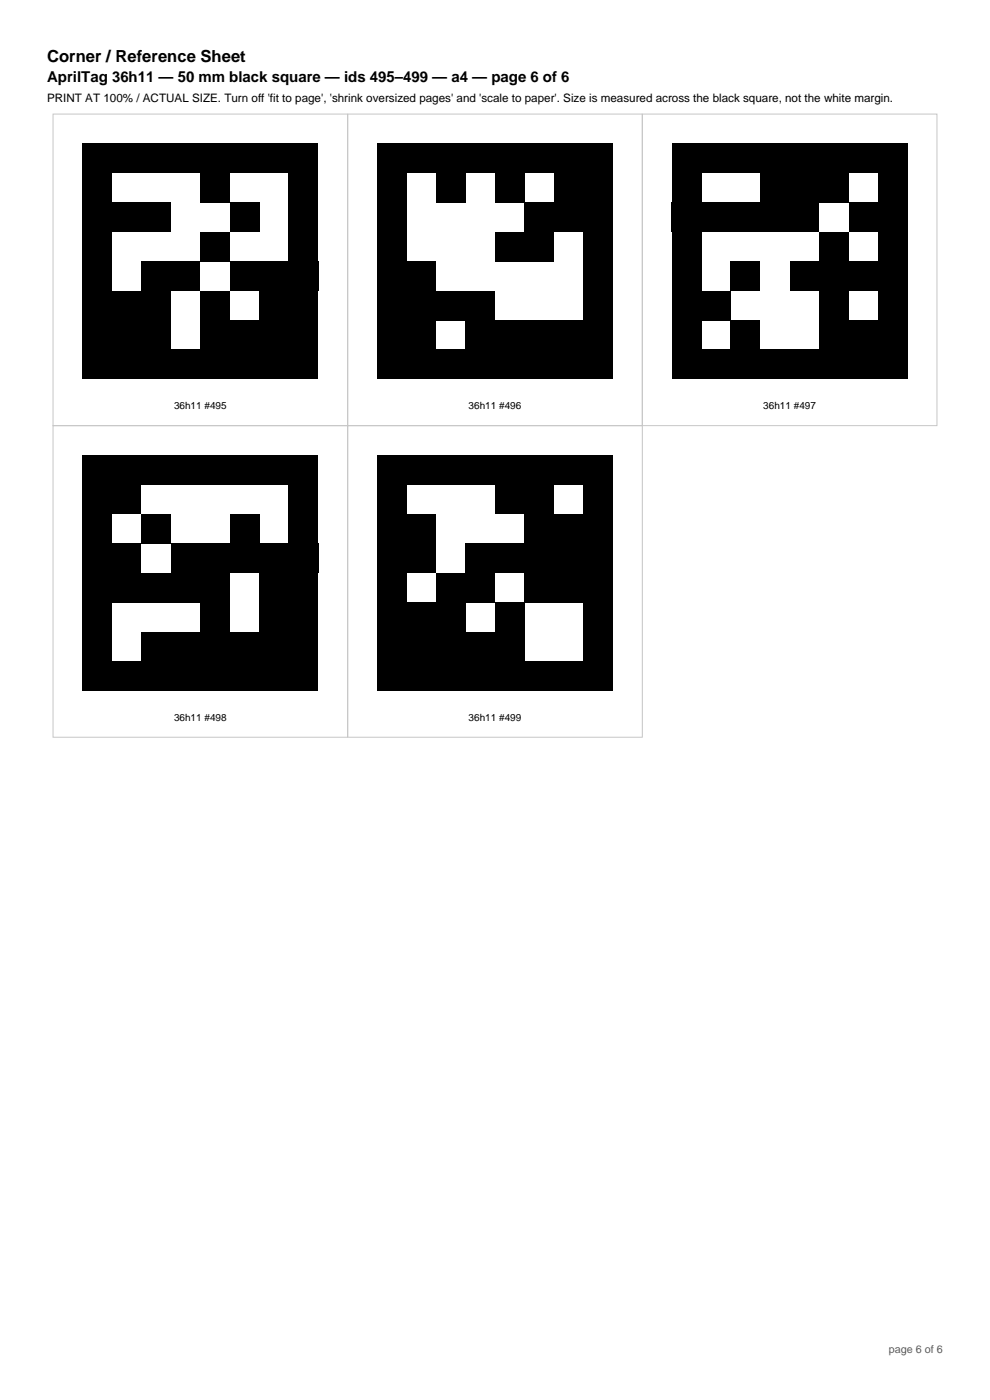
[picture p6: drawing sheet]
<svg xmlns="http://www.w3.org/2000/svg" width="210mm" height="297mm" viewBox="0 0 210 297" stroke-linecap="round" stroke-linejoin="round" font-family="sans-serif">
<defs><g id="words">
<text font-size="3.5" x="10" y="13.2">Corner / Reference Sheet</text>
<text font-size="3.2" x="10" y="17.4">AprilTag 36h11 — 50 mm black square — ids 495–499 — a4 — page 6 of 6</text>
<text font-size="2.5" x="10" y="21.6">PRINT AT 100% / ACTUAL SIZE. Turn off 'fit to page', 'shrink oversized pages' and 'scale to paper'. Size is measured across the black square, not the white margin.</text>
<text font-size="2.3" fill="#595959" x="188.5" y="287">page 6 of 6</text>
<g font-size="2.1">
<text x="36.9" y="86.8">36h11 #495</text>
<text x="99.4" y="86.8">36h11 #496</text>
<text x="161.9" y="86.8">36h11 #497</text>
<text x="36.9" y="152.9">36h11 #498</text>
<text x="99.4" y="152.9">36h11 #499</text>
</g>
</g></defs>
<path d="M11.2 24.2h62.6v66.1h-62.6zM73.7 24.2h62.6v66.1h-62.6zM136.3 24.2h62.5v66.1h-62.5zM11.2 90.3h62.6v66.1h-62.6zM73.7 90.3h62.6v66.1h-62.6z" fill="none" stroke="#c7c7c7" stroke-width=".21"/>
<g fill="#000">
<path d="M17.5 30.4h50v6.3h-50z" fill-rule="evenodd"/>
<path d="M80 30.4h50v6.3h-50z" fill-rule="evenodd"/>
<path d="M142.5 30.4h50v6.3h-50z" fill-rule="evenodd"/>
<path d="M17.5 36.7h6.3v6.3h-6.3z" fill-rule="evenodd"/>
<path d="M17.5 43h18.7v6.2h-18.7z" fill-rule="evenodd"/>
<path d="M17.5 49.2h6.3v6.2h-6.3z" fill-rule="evenodd"/>
<path d="M42.5 36.7h6.2v6.3h-6.2z" fill-rule="evenodd"/>
<path d="M42.5 49.2h6.2v6.2h-6.2z" fill-rule="evenodd"/>
<path d="M48.8 43h6.2v6.2h-6.2z" fill-rule="evenodd"/>
<path d="M61.2 36.7h6.3v6.3h-6.3z" fill-rule="evenodd"/>
<path d="M61.2 43h6.3v6.2h-6.3z" fill-rule="evenodd"/>
<path d="M61.2 49.2h6.3v6.2h-6.3z" fill-rule="evenodd"/>
<path d="M80 36.7h6.3v6.3h-6.3z" fill-rule="evenodd"/>
<path d="M80 43h6.3v6.2h-6.3z" fill-rule="evenodd"/>
<path d="M80 49.2h6.3v6.2h-6.3z" fill-rule="evenodd"/>
<path d="M92.5 36.7h6.3v6.3h-6.3z" fill-rule="evenodd"/>
<path d="M105 36.7h6.3v6.3h-6.3z" fill-rule="evenodd"/>
<path d="M105 49.2h12.5v6.2h-12.5z" fill-rule="evenodd"/>
<path d="M111.2 43h18.8v6.2h-18.8z" fill-rule="evenodd"/>
<path d="M117.5 36.7h12.5v6.3h-12.5z" fill-rule="evenodd"/>
<path d="M123.8 49.2h6.2v6.2h-6.2z" fill-rule="evenodd"/>
<path d="M142.5 36.7h6.3v6.3h-6.3z" fill-rule="evenodd"/>
<path d="M142.5 43h31.2v6.2h-31.2z" fill-rule="evenodd"/>
<path d="M142.5 49.2h6.3v6.2h-6.3z" fill-rule="evenodd"/>
<path d="M161.2 36.7h18.8v6.3h-18.8z" fill-rule="evenodd"/>
<path d="M173.8 49.2h6.2v6.2h-6.2z" fill-rule="evenodd"/>
<path d="M180 43h12.5v6.2h-12.5z" fill-rule="evenodd"/>
<path d="M186.3 36.7h6.2v6.3h-6.2z" fill-rule="evenodd"/>
<path d="M186.3 49.2h6.2v6.2h-6.2z" fill-rule="evenodd"/>
<path d="M17.5 55.4h6.3v6.3h-6.3z" fill-rule="evenodd"/>
<path d="M17.5 61.7h18.7v6.3h-18.7z" fill-rule="evenodd"/>
<path d="M17.5 67.9h18.7v6.3h-18.7z" fill-rule="evenodd"/>
<path d="M30 55.4h12.5v6.3h-12.5z" fill-rule="evenodd"/>
<path d="M42.5 61.7h6.2v6.3h-6.2z" fill-rule="evenodd"/>
<path d="M42.5 67.9h25v6.3h-25z" fill-rule="evenodd"/>
<path d="M48.8 55.4h18.7v6.3h-18.7z" fill-rule="evenodd"/>
<path d="M55 61.7h12.5v6.3h-12.5z" fill-rule="evenodd"/>
<path d="M80 55.4h12.5v6.3h-12.5z" fill-rule="evenodd"/>
<path d="M80 61.7h25v6.3h-25z" fill-rule="evenodd"/>
<path d="M80 67.9h12.5v6.3h-12.5z" fill-rule="evenodd"/>
<path d="M98.8 67.9h31.2v6.3h-31.2z" fill-rule="evenodd"/>
<path d="M123.8 55.4h6.2v6.3h-6.2z" fill-rule="evenodd"/>
<path d="M123.8 61.7h6.2v6.3h-6.2z" fill-rule="evenodd"/>
<path d="M142.5 55.4h6.3v6.3h-6.3z" fill-rule="evenodd"/>
<path d="M142.5 61.7h12.5v6.3h-12.5z" fill-rule="evenodd"/>
<path d="M142.5 67.9h6.3v6.3h-6.3z" fill-rule="evenodd"/>
<path d="M155 55.4h6.3v6.3h-6.3z" fill-rule="evenodd"/>
<path d="M155 67.9h6.3v6.3h-6.3z" fill-rule="evenodd"/>
<path d="M167.5 55.4h25v6.3h-25z" fill-rule="evenodd"/>
<path d="M173.8 61.7h6.2v6.3h-6.2z" fill-rule="evenodd"/>
<path d="M173.8 67.9h18.7v6.3h-18.7z" fill-rule="evenodd"/>
<path d="M186.3 61.7h6.2v6.3h-6.2z" fill-rule="evenodd"/>
<path d="M17.5 74.2h50v6.2h-50z" fill-rule="evenodd"/>
<path d="M80 74.2h50v6.2h-50z" fill-rule="evenodd"/>
<path d="M142.5 74.2h50v6.2h-50z" fill-rule="evenodd"/>
<path d="M17.5 96.5h50v6.3h-50z" fill-rule="evenodd"/>
<path d="M17.5 102.8h12.5v6.2h-12.5z" fill-rule="evenodd"/>
<path d="M17.5 109h6.3v6.3h-6.3z" fill-rule="evenodd"/>
<path d="M30 109h6.2v6.3h-6.2z" fill-rule="evenodd"/>
<path d="M48.8 109h6.2v6.3h-6.2z" fill-rule="evenodd"/>
<path d="M61.2 102.8h6.3v6.2h-6.3z" fill-rule="evenodd"/>
<path d="M61.2 109h6.3v6.3h-6.3z" fill-rule="evenodd"/>
<path d="M80 96.5h50v6.3h-50z" fill-rule="evenodd"/>
<path d="M80 102.8h6.3v6.2h-6.3z" fill-rule="evenodd"/>
<path d="M80 109h12.5v6.3h-12.5z" fill-rule="evenodd"/>
<path d="M105 102.8h12.5v6.2h-12.5z" fill-rule="evenodd"/>
<path d="M111.2 109h18.8v6.3h-18.8z" fill-rule="evenodd"/>
<path d="M123.8 102.8h6.2v6.2h-6.2z" fill-rule="evenodd"/>
<path d="M17.5 115.3h12.5v6.2h-12.5z" fill-rule="evenodd"/>
<path d="M17.5 121.6h31.3v6.2h-31.3z" fill-rule="evenodd"/>
<path d="M17.5 127.8h6.3v6.3h-6.3z" fill-rule="evenodd"/>
<path d="M36.2 115.3h31.3v6.2h-31.3z" fill-rule="evenodd"/>
<path d="M42.5 127.8h6.2v6.3h-6.2z" fill-rule="evenodd"/>
<path d="M55 121.6h12.5v6.2h-12.5z" fill-rule="evenodd"/>
<path d="M55 127.8h12.5v6.3h-12.5z" fill-rule="evenodd"/>
<path d="M80 115.3h12.5v6.2h-12.5z" fill-rule="evenodd"/>
<path d="M80 121.6h6.3v6.2h-6.3z" fill-rule="evenodd"/>
<path d="M80 127.8h18.8v6.3h-18.8z" fill-rule="evenodd"/>
<path d="M92.5 121.6h12.5v6.2h-12.5z" fill-rule="evenodd"/>
<path d="M98.8 115.3h31.2v6.2h-31.2z" fill-rule="evenodd"/>
<path d="M105 127.8h6.3v6.3h-6.3z" fill-rule="evenodd"/>
<path d="M111.2 121.6h18.8v6.2h-18.8z" fill-rule="evenodd"/>
<path d="M123.8 127.8h6.2v6.3h-6.2z" fill-rule="evenodd"/>
<path d="M17.5 134h6.3v6.3h-6.3z" fill-rule="evenodd"/>
<path d="M17.5 140.3h50v6.3h-50z" fill-rule="evenodd"/>
<path d="M30 134h37.5v6.3h-37.5z" fill-rule="evenodd"/>
<path d="M80 134h31.3v6.3h-31.3z" fill-rule="evenodd"/>
<path d="M80 140.3h50v6.3h-50z" fill-rule="evenodd"/>
<path d="M123.8 134h6.2v6.3h-6.2z" fill-rule="evenodd"/>
</g>
<use href="#words"/>
</svg>
